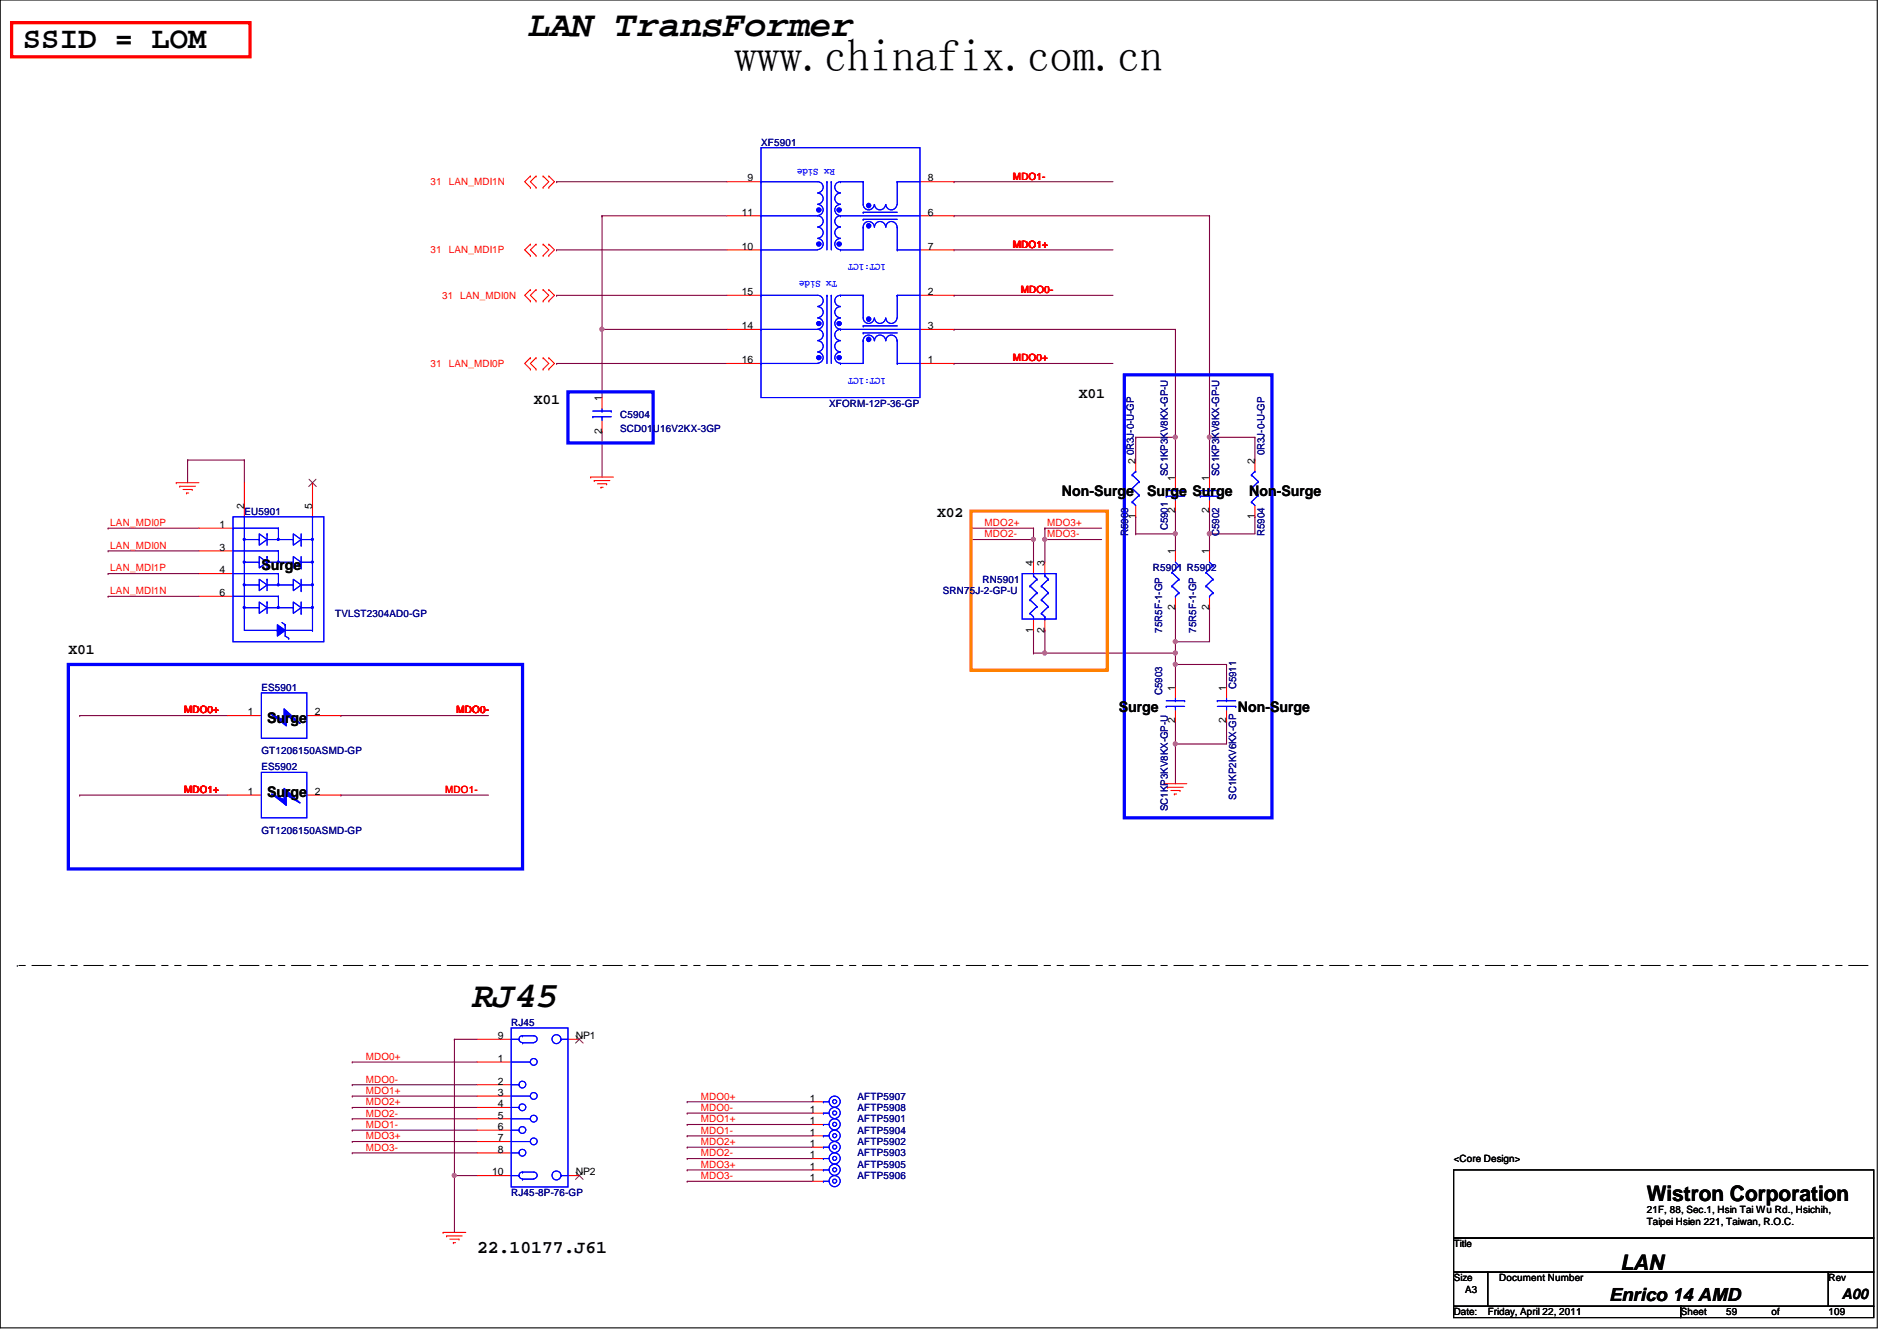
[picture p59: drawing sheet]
<svg xmlns="http://www.w3.org/2000/svg" width="297mm" height="210mm" viewBox="0 0 297 210" stroke-linecap="round" stroke-linejoin="round" font-family="sans-serif">
<defs><g id="words">
<text font-size="7.1" x="115" y="11.1">www.chinafix.com.cn</text>
<g font-size="5.7">
<text x="82.7" y="5.7">LAN TransFormer</text>
<text x="73.8" y="157.7">RJ45</text>
</g>
<text font-size="4.8" x="3.6" y="7.6">SSID = LOM</text>
<g font-size="3.3">
<text x="257.8" y="188">Wistron Corporation</text>
<text x="253.7" y="198.8">LAN</text>
</g>
<g font-size="2.8">
<text x="74.7" y="196.2">22.10177.J61</text>
<text x="252" y="203.7">Enrico 14 AMD</text>
</g>
<g font-size="2.3">
<text x="83.6" y="63.2">X01</text>
<text x="168.9" y="62.3">X01</text>
<text x="166.3" y="77.7">Non-Surge</text>
<text x="179.6" y="77.7">Surge Surge</text>
<text x="195.6" y="77.7">Non-Surge</text>
<text x="146.7" y="81">X02</text>
<text x="40.9" y="89.2">Surge</text>
<text x="10.7" y="102.3">X01</text>
<text x="41.8" y="113.2">Surge</text>
<text x="175.2" y="111.5">Surge</text>
<text x="193.8" y="111.5">Non-Surge</text>
<text x="41.8" y="124.8">Surge</text>
<text x="288.4" y="203.3">A00</text>
</g>
<g font-size="1.6" fill="#000080">
<text x="119.2" y="22.8">XF5901</text>
<text x="97.1" y="65.4">C5904</text>
<text x="129.8" y="63.7">XFORM-12P-36-GP</text>
<text x="97.1" y="67.6">SCD01U16V2KX-3GP</text>
<text x="177.5" y="71.3" transform="rotate(-90 177.5 71.3)">0R3J-0-U-GP</text>
<text x="198" y="71.3" transform="rotate(-90 198 71.3)">0R3J-0-U-GP</text>
<text x="182.9" y="74.5" transform="rotate(-90 182.9 74.5)">SC1KP3KV8KX-GP-U</text>
<text x="190.9" y="74.5" transform="rotate(-90 190.9 74.5)">SC1KP3KV8KX-GP-U</text>
<text x="38.3" y="80.6">EU5901</text>
<text x="176.7" y="83.9" transform="rotate(-90 176.7 83.9)">R5903</text>
<text x="182.9" y="83" transform="rotate(-90 182.9 83)">C5901</text>
<text x="190.9" y="83.9" transform="rotate(-90 190.9 83.9)">C5902</text>
<text x="198" y="83.9" transform="rotate(-90 198 83.9)">R5904</text>
<text x="180.5" y="89.5">R5901 R5902</text>
<text x="147.6" y="93">SRN75J-2-GP-U</text>
<text x="153.8" y="91.2">RN5901</text>
<text x="52.5" y="96.6">TVLST2304AD0-GP</text>
<text x="182" y="99" transform="rotate(-90 182 99)">75R5F-1-GP</text>
<text x="187.3" y="99" transform="rotate(-90 187.3 99)">75R5F-1-GP</text>
<text x="193.5" y="107.9" transform="rotate(-90 193.5 107.9)">C5911</text>
<text x="40.9" y="108.1">ES5901</text>
<text x="182" y="108.8" transform="rotate(-90 182 108.8)">C5903</text>
<text x="40.9" y="118.1">GT1206150ASMD-GP</text>
<text x="40.9" y="120.6">ES5902</text>
<text x="193.5" y="125.2" transform="rotate(-90 193.5 125.2)">SC1KP2KV6KX-GP</text>
<text x="40.9" y="130.5">GT1206150ASMD-GP</text>
<text x="182.9" y="127" transform="rotate(-90 182.9 127)">SC1KP3KV8KX-GP-U</text>
<text x="80" y="160.6">RJ45</text>
<text x="134.3" y="173.9">AFTP5908</text>
<text x="134.3" y="172.1">AFTP5907</text>
<text x="134.3" y="177.5">AFTP5904</text>
<text x="134.3" y="175.7">AFTP5901</text>
<text x="134.3" y="179.2">AFTP5902</text>
<text x="134.3" y="181">AFTP5903</text>
<text x="134.3" y="182.8">AFTP5905</text>
<text x="134.3" y="184.6">AFTP5906</text>
<text x="80" y="187.2">RJ45-8P-76-GP</text>
</g>
<g font-size="1.6" fill="#f00">
<text x="67.4" y="29">31 LAN_MDI1N</text>
<text x="158.6" y="28.1">MDO1-</text>
<text x="67.4" y="39.7">31 LAN_MDI1P</text>
<text x="158.6" y="38.8">MDO1+</text>
<text x="69.2" y="46.8">31 LAN_MDI0N</text>
<text x="159.8" y="45.9">MDO0-</text>
<text x="67.4" y="57.4">31 LAN_MDI0P</text>
<text x="158.6" y="56.6">MDO0+</text>
<text x="17.3" y="82.3">LAN_MDI0P</text>
<text x="154.2" y="82.3">MDO2+</text>
<text x="164" y="82.3">MDO3+</text>
<text x="17.3" y="85.9">LAN_MDI0N</text>
<text x="17.3" y="89.5">LAN_MDI1P</text>
<text x="154.2" y="84.1">MDO2-</text>
<text x="164" y="84.1">MDO3-</text>
<text x="17.3" y="93">LAN_MDI1N</text>
<text x="28.8" y="111.7">MDO0+</text>
<text x="71.5" y="111.7">MDO0-</text>
<text x="28.8" y="124.1">MDO1+</text>
<text x="69.7" y="124.1">MDO1-</text>
<text x="57.3" y="165.9">MDO0+</text>
<text x="57.3" y="169.5">MDO0-</text>
<text x="57.3" y="171.2">MDO1+</text>
<text x="57.3" y="173">MDO2+</text>
<text x="109.7" y="172.1">MDO0+</text>
<text x="109.7" y="173.9">MDO0-</text>
<text x="57.3" y="178.4">MDO3+</text>
<text x="57.3" y="174.8">MDO2-</text>
<text x="57.3" y="176.6">MDO1-</text>
<text x="109.7" y="177.5">MDO1-</text>
<text x="109.7" y="179.2">MDO2+</text>
<text x="109.7" y="175.7">MDO1+</text>
<text x="57.3" y="180.1">MDO3-</text>
<text x="109.7" y="181">MDO2-</text>
<text x="109.7" y="182.8">MDO3+</text>
<text x="109.7" y="184.6">MDO3-</text>
</g>
<g font-size="1.6">
<text x="117" y="28.4">9</text>
<text x="145.3" y="28.4">8</text>
<text x="116.2" y="33.7">11</text>
<text x="145.3" y="33.7">6</text>
<text x="116.2" y="39.1">10</text>
<text x="145.3" y="39.1">7</text>
<text x="116.2" y="46.2">15</text>
<text x="145.3" y="46.2">2</text>
<text x="116.2" y="51.5">14</text>
<text x="145.3" y="51.5">3</text>
<text x="116.2" y="56.9">16</text>
<text x="145.3" y="56.9">1</text>
<text x="94.2" y="62.8" transform="rotate(-90 94.2 62.8)">1</text>
<text x="94.2" y="67.9" transform="rotate(-90 94.2 67.9)">2</text>
<text x="177.8" y="72.6" transform="rotate(-90 177.8 72.6)">2</text>
<text x="184" y="75.2" transform="rotate(-90 184 75.2)">1</text>
<text x="189.4" y="75.2" transform="rotate(-90 189.4 75.2)">1</text>
<text x="196.5" y="72.6" transform="rotate(-90 196.5 72.6)">2</text>
<text x="34.4" y="82.6">1</text>
<text x="38.2" y="79.7" transform="rotate(-90 38.2 79.7)">2</text>
<text x="48.9" y="79.7" transform="rotate(-90 48.9 79.7)">5</text>
<text x="177.8" y="81.2" transform="rotate(-90 177.8 81.2)">1</text>
<text x="184" y="80.3" transform="rotate(-90 184 80.3)">2</text>
<text x="189.4" y="80.3" transform="rotate(-90 189.4 80.3)">2</text>
<text x="196.5" y="81.2" transform="rotate(-90 196.5 81.2)">1</text>
<text x="34.4" y="86.2">3</text>
<text x="34.4" y="89.7">4</text>
<text x="161.8" y="88.6" transform="rotate(-90 161.8 88.6)">4</text>
<text x="163.6" y="88.6" transform="rotate(-90 163.6 88.6)">3</text>
<text x="184" y="86.8" transform="rotate(-90 184 86.8)">1</text>
<text x="189.4" y="86.8" transform="rotate(-90 189.4 86.8)">1</text>
<text x="34.4" y="93.3">6</text>
<text x="184" y="95.5" transform="rotate(-90 184 95.5)">2</text>
<text x="189.4" y="95.5" transform="rotate(-90 189.4 95.5)">2</text>
<text x="161.8" y="99" transform="rotate(-90 161.8 99)">1</text>
<text x="163.6" y="99" transform="rotate(-90 163.6 99)">2</text>
<text x="38.8" y="112">1</text>
<text x="49.3" y="112">2</text>
<text x="184" y="113.2" transform="rotate(-90 184 113.2)">2</text>
<text x="184" y="108.1" transform="rotate(-90 184 108.1)">1</text>
<text x="192" y="113.2" transform="rotate(-90 192 113.2)">2</text>
<text x="192" y="108.1" transform="rotate(-90 192 108.1)">1</text>
<text x="38.8" y="124.4">1</text>
<text x="49.3" y="124.4">2</text>
<text x="77.9" y="166.2">1</text>
<text x="77.9" y="162.6">9</text>
<text x="90.2" y="162.6">NP1</text>
<text x="77.9" y="169.8">2</text>
<text x="77.9" y="171.5">3</text>
<text x="77.9" y="173.3">4</text>
<text x="126.8" y="172.4">1</text>
<text x="77.9" y="175.1">5</text>
<text x="77.9" y="176.9">6</text>
<text x="77.9" y="178.6">7</text>
<text x="126.8" y="174.2">1</text>
<text x="126.8" y="177.8">1</text>
<text x="126.8" y="176">1</text>
<text x="126.8" y="179.5">1</text>
<text x="77" y="184">10</text>
<text x="77.9" y="180.4">8</text>
<text x="90.2" y="184">NP2</text>
<text x="126.8" y="181.3">1</text>
<text x="126.8" y="183.1">1</text>
<text x="126.8" y="184.9">1</text>
<text x="227.6" y="181.9">&lt;Core Design&gt;</text>
<text x="257.8" y="189.9">21F, 88, Sec.1, Hsin Tai Wu Rd., Hsichih,</text>
<text x="257.8" y="191.7">Taipei Hsien 221, Taiwan, R.O.C.</text>
<text x="227.6" y="195.2">Title</text>
<text x="227.6" y="200.6">Size</text>
<text x="229.4" y="202.4">A3</text>
<text x="234.7" y="200.6">Document Number</text>
<text x="286.3" y="200.6">Rev</text>
<text x="227.6" y="205.9">Date:</text>
<text x="233" y="205.9">Friday, April 22, 2011</text>
<text x="263.2" y="205.9">Sheet</text>
<text x="270.3" y="205.9">59</text>
<text x="277.4" y="205.9">of</text>
<text x="286.3" y="205.9">109</text>
</g>
<g font-size="1.6" fill="#00f">
<text x="130.7" y="26.4" transform="rotate(180 130.7 26.4)">Rx Side</text>
<text x="138.7" y="41.4" transform="rotate(180 138.7 41.4)">1CT:1CT</text>
<text x="131.1" y="44" transform="rotate(180 131.1 44)">Tx Side</text>
<text x="138.7" y="59.1" transform="rotate(180 138.7 59.1)">1CT:1CT</text>
</g>
</g></defs>
<path d="M0 0h293.9v207.8h-293.9z" fill="none" stroke="#000" stroke-width=".17"/>
<g fill="none" stroke="#800040" stroke-width=".17">
<path d="M29.4 72h.1M29.4 72h8.9M29.4 72v3.6M38.3 72h.1M38.3 72v3.6M16.9 82.7h.1M16.9 86.2h.1M16.9 89.8h.1M16.9 93.3h.1M16.9 82.7h14.3M16.9 86.2h14.3M16.9 89.8h14.3"/>
<path d="M16.9 93.3h14.3M12.5 112h.1M12.5 112h23.1M53.4 112h.1M53.4 112h23.1M184.1 116.5h.1M184.1 116.5v6.2M12.5 124.5h.1M12.5 124.5h23.1M53.4 124.5h.1M53.4 124.5h23.1M107.6 172.5h.1"/>
<path d="M107.6 174.2h.1M107.6 177.8h.1M107.6 172.5h19.6M107.6 174.2h19.6M107.6 177.8h19.6M107.6 181.3h.1M107.6 183.1h.1M107.6 184.9h.1M107.6 181.3h19.6M107.6 183.1h19.6M107.6 184.9h19.6"/>
</g>
<circle cx="184" cy="116.4" r=".32" fill="#f0f"/>
<circle cx="184" cy="116.4" r=".32" fill="none" stroke="#f0f" stroke-width=".17"/>
<path d="M184.1 68.5h.1M184.1 68.5v6.2M184.1 83.6h.1M184.1 83.6v2.6" fill="none" stroke="#800040" stroke-width=".17"/>
<circle cx="184" cy="68.4" r=".32" fill="#f0f"/>
<circle cx="184" cy="68.4" r=".32" fill="none" stroke="#f0f" stroke-width=".17"/>
<path d="M149.4 28.4h.1M149.4 28.4h24.9M149.4 51.6h.1M149.4 51.6h34.7M184.1 95.1h.1M184.1 95.1v5.4M189.4 95.1h.1M189.4 95.1v5.4h-5.3M184.1 100.5h.1" fill="none" stroke="#800040" stroke-width=".17"/>
<circle cx="184" cy="100.4" r=".32" fill="#f0f"/>
<circle cx="184" cy="100.4" r=".32" fill="none" stroke="#f0f" stroke-width=".17"/>
<path d="M189.4 68.5h.1M189.4 68.5v6.2" fill="none" stroke="#800040" stroke-width=".17"/>
<circle cx="189.4" cy="68.4" r=".32" fill="#f0f"/>
<circle cx="189.4" cy="68.4" r=".32" fill="none" stroke="#f0f" stroke-width=".17"/>
<path d="M87.2 28.4h.1M87.2 39.1h.1M87.2 28.4h26.6M87.2 39.1h26.6M149.4 33.8h.1M149.4 33.8h40M87.2 46.2h.1M87.2 56.9h.1M87.2 46.2h26.6M87.2 56.9h26.6M189.4 83.6h.1M189.4 83.6v2.6" fill="none" stroke="#800040" stroke-width=".17"/>
<circle cx="189.4" cy="83.5" r=".32" fill="#f0f"/>
<circle cx="189.4" cy="83.5" r=".32" fill="none" stroke="#f0f" stroke-width=".17"/>
<path d="M149.4 39.1h.1M149.4 39.1h24.9M94.3 51.6h.1M94.3 51.6v10.6M149.4 46.2h.1M149.4 56.9h.1M149.4 46.2h24.9M149.4 56.9h24.9" fill="none" stroke="#800040" stroke-width=".17"/>
<circle cx="94.2" cy="51.5" r=".32" fill="#f0f"/>
<circle cx="94.2" cy="51.5" r=".32" fill="none" stroke="#f0f" stroke-width=".17"/>
<g fill="none" stroke="#800040" stroke-width=".17">
<path d="M94.3 33.8h.1M94.3 33.8v17.8M94.3 33.8h19.5M94.3 51.6h.1M94.3 51.6h19.5M184.1 51.6h.1M184.1 51.6v16.9h-6.3M94.3 67.6h.1M94.3 67.6v7.1M177.8 68.5h.1M177.8 68.5v3.5M177.8 83.6h.1"/>
<path d="M177.8 83.6h6.3"/>
</g>
<circle cx="184" cy="83.5" r=".32" fill="#f0f"/>
<circle cx="184" cy="83.5" r=".32" fill="none" stroke="#f0f" stroke-width=".17"/>
<g fill="none" stroke="#800040" stroke-width=".17">
<path d="M189.4 33.8h.1M189.4 33.8v34.7h7.1M196.5 68.5h.1M196.5 72h.1M196.5 68.5v3.5M177.8 80.9h.1M177.8 80.9v2.7M184.1 80h.1M184.1 80v3.6M189.4 83.6h.1M189.4 80h.1M189.4 80v3.6"/>
<path d="M196.5 80.9h.1M196.5 80.9v2.7h-7.1M184.1 104h.1M184.1 104v3.6"/>
</g>
<circle cx="184" cy="104" r=".32" fill="#f0f"/>
<circle cx="184" cy="104" r=".32" fill="none" stroke="#f0f" stroke-width=".17"/>
<path d="M184.1 116.5h.1M184.1 104h.1M184.1 102.2h.1M184.1 104h8M184.1 102.2v1.8M192.1 112.9h.1M192.1 104h.1M192.1 104v3.6M192.1 112.9v3.6h-8" fill="none" stroke="#800040" stroke-width=".17"/>
<circle cx="184" cy="102.2" r=".32" fill="#f0f"/>
<circle cx="184" cy="102.2" r=".32" fill="none" stroke="#f0f" stroke-width=".17"/>
<path d="M152.1 82.7h.1M152.1 84.5h.1M152.1 82.7h9.7M152.1 84.5h9.7M184.1 112.9h.1M184.1 112.9v3.6" fill="none" stroke="#800040" stroke-width=".17"/>
<circle cx="161.8" cy="84.4" r=".32" fill="#f0f"/>
<circle cx="161.8" cy="84.4" r=".32" fill="none" stroke="#f0f" stroke-width=".17"/>
<path d="M163.6 82.7h.1M163.6 84.5h.1M163.6 82.7h8.9M163.6 84.5h8.9" fill="none" stroke="#800040" stroke-width=".17"/>
<circle cx="163.6" cy="84.4" r=".32" fill="#f0f"/>
<circle cx="163.6" cy="84.4" r=".32" fill="none" stroke="#f0f" stroke-width=".17"/>
<path d="M161.8 98.7h.1M161.8 98.7v3.5M163.6 102.2h.1M163.6 102.2h20.5" fill="none" stroke="#800040" stroke-width=".17"/>
<circle cx="163.6" cy="102.2" r=".32" fill="#f0f"/>
<circle cx="163.6" cy="102.2" r=".32" fill="none" stroke="#f0f" stroke-width=".17"/>
<g fill="none" stroke="#800040" stroke-width=".17">
<path d="M163.6 98.7h.1M163.6 98.7v3.5h-1.8M161.8 102.2h.1M184.1 100.5h.1M184.1 100.5v1.7M55.2 166.2h.1M55.2 169.8h.1M55.2 178.7h.1M55.2 171.6h.1M55.2 166.2h19.5M55.2 169.8h19.5M55.2 178.7h19.5"/>
<path d="M55.2 171.6h19.5M71.2 162.7h.1M71.2 162.7v21.3M71.2 184h.1M71.2 184h3.5"/>
</g>
<circle cx="71.1" cy="184" r=".32" fill="#f0f"/>
<circle cx="71.1" cy="184" r=".32" fill="none" stroke="#f0f" stroke-width=".17"/>
<g fill="none" stroke="#800040" stroke-width=".17">
<path d="M161.8 82.7h.1M161.8 84.5h.1M161.8 82.7v5.3M163.6 82.7h.1M163.6 84.5h.1M163.6 82.7v5.3M55.2 173.3h.1M55.2 175.1h.1M55.2 176.9h.1M55.2 173.3h19.5M55.2 175.1h19.5M55.2 176.9h19.5"/>
<path d="M71.2 162.7h.1M71.2 162.7h3.5M107.6 179.6h.1M107.6 176h.1M107.6 179.6h19.6M107.6 176h19.6M55.2 180.5h.1M55.2 180.5h19.5M71.2 184h.1M71.2 184v8.9"/>
</g>
<g fill="none" stroke="#f00" stroke-width=".17">
<path d="M83.1 29.3h.1M83.1 27.6h.1M83.1 38.2h.1M83.1 27.6l-.9 .8 .9 .9M83.1 38.2l-.9 .9 .9 .9M83.9 29.3h.1M83.9 27.6h.1M83.9 38.2h.1M83.9 27.6l-.8 .8 .8 .9M83.9 38.2l-.8 .9 .8 .9M85 27.6h.1M85 29.3h.1"/>
<path d="M85 38.2h.1M85 27.6l.9 .8-.9 .9M85 38.2l.9 .9-.9 .9M85.9 29.3h.1M85.9 27.6h.1M85.9 38.2h.1M85.9 27.6l.9 .8-.9 .9M85.9 38.2l.9 .9-.9 .9M113.8 33.8h5.4M113.8 39.1h5.4M113.8 28.4h5.4M144.1 33.8h5.3"/>
<path d="M144.1 39.1h5.3M144.1 28.4h5.3M83.1 57.8h.1M83.1 56h.1M83.1 40h.1M83.1 47.1h.1M83.1 45.3h.1M83.1 56l-.9 .9 .9 .9M83.1 45.3l-.9 .9 .9 .9M83.9 57.8h.1M83.9 56h.1M83.9 40h.1"/>
<path d="M83.9 47.1h.1M83.9 45.3h.1M83.9 56l-.8 .9 .8 .9M83.9 45.3l-.8 .9 .8 .9M85 56h.1M85 57.8h.1M85 40h.1M85 45.3h.1M85 47.1h.1M85 56l.9 .9-.9 .9M85 45.3l.9 .9-.9 .9M85.9 57.8h.1"/>
<path d="M85.9 56h.1M85.9 40h.1M85.9 47.1h.1M85.9 45.3h.1M85.9 56l.9 .9-.9 .9M85.9 45.3l.9 .9-.9 .9M113.8 56.9h5.4M113.8 46.2h5.4M113.8 51.6h5.4M144.1 56.9h5.3M144.1 46.2h5.3M144.1 51.6h5.3"/>
<path d="M27.6 75.6h.1M27.6 75.6h3.6M28.1 76.1h.1M28.1 76.1h2.5M28.7 76.6h1.4M29.2 77.2h.1M29.2 77.2h.3M30.1 76.6h.1M92.5 74.7h.1M92.5 74.7h3.5M93 75.2h.1M93 75.2h2.5"/>
<path d="M93.5 75.7h1.5M94.1 76.3h.1M94.1 76.3h.3M95 75.7h.1M184.1 86.2v1.8M184.1 93.3v1.8M189.4 86.2v1.8M189.4 93.3v1.8M192.1 107.6v1.7M192.1 111.1v1.8M182.3 122.7h.1M182.3 122.7h3.5"/>
<path d="M182.8 123.2h.1M182.8 123.2h2.5M183.3 123.7h1.5M183.9 124.3h.1M183.9 124.3h.3M184.8 123.7h.1M69.4 192.9h.1M69.4 192.9h3.5M69.9 193.5h.1M69.9 193.5h2.5M70.4 194h1.5M71 194.5h.1"/>
<path d="M71 194.5h.3M71.9 194h.1"/>
</g>
<path d="M227.6 183.1h65.8v10.7h-65.8zM227.6 193.8h65.8v5.3h-65.8zM227.6 199.1h5.3v5.4h-5.3zM232.9 199.1h53.4v5.4h-53.4zM286.3 199.1h7.1v5.4h-7.1zM227.6 204.5h35.6v1.7h-35.6zM263.2 204.5h30.2v1.7h-30.2z" fill="none" stroke="#000" stroke-width=".17"/>
<path d="M2.7 151.1h.1M292.5 151.1h-289.8" fill="none" stroke="#000" stroke-width=".16" stroke-dasharray="3 1 1 1 1 1"/>
<path d="M176.1 58.7h23.1v69.3h-23.1zM88.9 61.3h13.4v8h-13.4zM10.7 104h71.1v32h-71.1z" fill="none" stroke="#00f" stroke-width=".51"/>
<path d="M152.1 80h21.3v24.9h-21.3z" fill="none" stroke="#ff8000" stroke-width=".51"/>
<path d="M1.8 3.6h37.4v5.3h-37.4z" fill="none" stroke="#f00" stroke-width=".51"/>
<g fill="none" stroke="#00f" stroke-width=".17">
<path d="M135.2 53.3a.87 .87 0 0 1 .8-.9 .87 .87 0 0 1 .9 .9M135.2 53.3h.1M135.2 49.8a.87 .87 0 0 0 .8 .8 .87 .87 0 0 0 .9-.8M135.2 53.3v3.6M136.9 53.3a.87 .87 0 0 1 .9-.9 .87 .87 0 0 1 .9 .9M136.9 49.8a.87 .87 0 0 0 .9 .8 .87 .87 0 0 0 .9-.8M138.7 53.3a.87 .87 0 0 1 .9-.9 .87 .87 0 0 1 .9 .9M138.7 49.8a.87 .87 0 0 0 .9 .8 .87 .87 0 0 0 .9-.8M140.5 56.9h.1M140.5 46.2h.1M140.5 53.3h.1M140.5 56.9h3.6"/>
<path d="M140.5 46.2h3.6M140.5 53.3v3.6M183.5 89.6h.1M183.5 91.7h.1M183.5 89.6l1.1 1.1M183.5 91.7l1.1 1.1M184.1 93.3h.1M184.1 88l.5 .6M184.6 88.6h.1M184.6 90.7h.1M184.6 92.8h.1M184.6 88.6l-1.1 1"/>
<path d="M184.6 90.7l-1.1 1M184.6 92.8l-.5 .5M188.8 89.6h.1M188.8 91.7h.1M188.8 89.6l1.1 1.1M188.8 91.7l1.1 1.1M189.4 93.3h.1M189.4 88l.5 .6M189.9 88.6h.1M189.9 90.7h.1M189.9 92.8h.1M189.9 88.6l-1.1 1"/>
<path d="M189.9 90.7l-1.1 1M189.9 92.8l-.5 .5M190.6 109.7h.1M190.6 109.7h2.9M190.6 110.6h2.9M192.1 109.7h.1M192.1 110.6h.1M192.1 109.3v.4M192.1 110.6v.5M193.5 110.6h.1"/>
</g>
<circle cx="136" cy="49.9" r=".33" fill="#00f"/>
<circle cx="136" cy="49.9" r=".33" fill="none" stroke="#00f" stroke-width=".17"/>
<circle cx="136" cy="53.1" r=".33" fill="#00f"/>
<g fill="none" stroke="#00f" stroke-width=".17">
<path d="M131.6 48a.87 .87 0 0 0-.9 .9 .87 .87 0 0 0 .9 .8M131.6 55.1a.87 .87 0 0 0-.9 .9 .87 .87 0 0 0 .9 .9M131.6 53.3a.87 .87 0 0 0-.9 .9 .87 .87 0 0 0 .9 .9M131.6 46.2a.87 .87 0 0 0-.9 .9 .87 .87 0 0 0 .9 .9M135.2 46.2h.1M135.2 46.2v3.6"/>
<circle cx="136" cy="53.1" r=".33"/>
</g>
<circle cx="131.4" cy="56" r=".33" fill="#00f"/>
<g fill="none" stroke="#00f" stroke-width=".17">
<path d="M131.6 49.8a.87 .87 0 0 0-.9 .8 .87 .87 0 0 0 .9 .9M131.6 51.6a.87 .87 0 0 0-.9 .8 .87 .87 0 0 0 .9 .9"/>
<circle cx="131.4" cy="56" r=".33"/>
</g>
<circle cx="131.4" cy="50.6" r=".33" fill="#00f"/>
<g fill="none" stroke="#00f" stroke-width=".17">
<path d="M128 49.8a.87 .87 0 0 1 .9 .8 .87 .87 0 0 1-.9 .9M128 55.1a.87 .87 0 0 1 .9 .9 .87 .87 0 0 1-.9 .9M128 53.3a.87 .87 0 0 1 .9 .9 .87 .87 0 0 1-.9 .9M128 48a.87 .87 0 0 1 .9 .9 .87 .87 0 0 1-.9 .8M128 46.2a.87 .87 0 0 1 .9 .9 .87 .87 0 0 1-.9 .9M129.5 46.2h.1M129.5 46.2v10.7M130.2 46.2h.1M130.2 46.2v10.7M131.6 56.9h.1M131.6 46.2h.1M131.6 51.6h.1"/>
<path d="M131.6 56.9h3.6M131.6 46.2h3.6M131.6 51.6h12.5M135.2 52.1h.1M135.2 51h.1M135.2 52.1h5.3M135.2 51h5.3"/>
<circle cx="131.4" cy="50.6" r=".33"/>
</g>
<circle cx="128.2" cy="50.6" r=".33" fill="#00f"/>
<circle cx="128.2" cy="50.6" r=".33" fill="none" stroke="#00f" stroke-width=".17"/>
<circle cx="128.2" cy="56" r=".33" fill="#00f"/>
<g fill="none" stroke="#00f" stroke-width=".17">
<path d="M136.9 35.6a.87 .87 0 0 1 .9-.9 .87 .87 0 0 1 .9 .9M138.7 35.6a.87 .87 0 0 1 .9-.9 .87 .87 0 0 1 .9 .9M119.2 51.6h8.8a.87 .87 0 0 1 .9 .8 .87 .87 0 0 1-.9 .9M119.2 46.2h.1M119.2 51.6h.1M119.2 56.9h.1M119.2 46.2h8.8M119.2 56.9h8.8M140.5 46.2h.1M140.5 46.2v3.6"/>
<circle cx="128.2" cy="56" r=".33"/>
</g>
<circle cx="136" cy="32.2" r=".33" fill="#00f"/>
<g fill="none" stroke="#00f" stroke-width=".17">
<path d="M131.6 37.3a.87 .87 0 0 0-.9 .9 .87 .87 0 0 0 .9 .9M140.5 28.4h.1M140.5 28.4h3.6"/>
<circle cx="136" cy="32.2" r=".33"/>
</g>
<circle cx="128.2" cy="32.9" r=".33" fill="#00f"/>
<circle cx="128.2" cy="32.9" r=".33" fill="none" stroke="#00f" stroke-width=".17"/>
<circle cx="136" cy="35.3" r=".33" fill="#00f"/>
<g fill="none" stroke="#00f" stroke-width=".17">
<path d="M119.2 39.1h.1M119.2 39.1h8.8M131.6 33.8h.1M131.6 33.8a.87 .87 0 0 0-.9 .8 .87 .87 0 0 0 .9 .9M131.6 33.8h12.5M136.9 32a.87 .87 0 0 0 .9 .8 .87 .87 0 0 0 .9-.8M140.5 35.6h.1M140.5 35.6v3.5"/>
<circle cx="136" cy="35.3" r=".33"/>
</g>
<circle cx="131.4" cy="32.9" r=".33" fill="#00f"/>
<g fill="none" stroke="#00f" stroke-width=".17">
<path d="M119.2 28.4h.1M119.2 33.8h8.8a.87 .87 0 0 1 .9 .8 .87 .87 0 0 1-.9 .9M119.2 33.8h.1M119.2 28.4h8.8M129.5 28.4h.1M129.5 28.4v10.7M135.2 33.2h.1M135.2 35.6h.1M135.2 33.2h5.3M135.2 35.6v3.5M138.7 32a.87 .87 0 0 0 .9 .8 .87 .87 0 0 0 .9-.8M140.5 39.1h.1"/>
<path d="M140.5 28.4h.1M140.5 39.1h3.6M140.5 28.4v3.6"/>
<circle cx="131.4" cy="32.9" r=".33"/>
</g>
<circle cx="131.4" cy="38.2" r=".33" fill="#00f"/>
<g fill="none" stroke="#00f" stroke-width=".17">
<path d="M128 35.6a.87 .87 0 0 1 .9 .8 .87 .87 0 0 1-.9 .9M128 37.3a.87 .87 0 0 1 .9 .9 .87 .87 0 0 1-.9 .9M128 32a.87 .87 0 0 1 .9 .9 .87 .87 0 0 1-.9 .8M128 28.4a.87 .87 0 0 1 .9 .9 .87 .87 0 0 1-.9 .9M130.2 28.4h.1M130.2 28.4v10.7M131.6 30.2a.87 .87 0 0 0-.9 .9 .87 .87 0 0 0 .9 .9M131.6 32a.87 .87 0 0 0-.9 .9 .87 .87 0 0 0 .9 .8M135.2 28.4h.1M135.2 28.4v3.6"/>
<circle cx="131.4" cy="38.2" r=".33"/>
</g>
<circle cx="128.2" cy="38.2" r=".33" fill="#00f"/>
<g fill="none" stroke="#00f" stroke-width=".17">
<path d="M119.2 23.1h24.9v39.1h-24.9zM128 30.2a.87 .87 0 0 1 .9 .9 .87 .87 0 0 1-.9 .9M131.6 28.4h.1M131.6 28.4a.87 .87 0 0 0-.9 .9 .87 .87 0 0 0 .9 .9M131.6 35.6a.87 .87 0 0 0-.9 .8 .87 .87 0 0 0 .9 .9M131.6 39.1h.1M131.6 28.4h3.6M131.6 39.1h3.6M135.2 35.6a.87 .87 0 0 1 .8-.9 .87 .87 0 0 1 .9 .9M135.2 34.3h.1M135.2 32a.87 .87 0 0 0 .8 .8 .87 .87 0 0 0 .9-.8M135.2 34.3h5.3"/>
<path d="M135.2 53.3a.87 .87 0 0 1 .8-.9 .87 .87 0 0 1 .9 .9M135.2 53.3h.1M135.2 49.8a.87 .87 0 0 0 .8 .8 .87 .87 0 0 0 .9-.8M135.2 53.3v3.6M136.9 53.3a.87 .87 0 0 1 .9-.9 .87 .87 0 0 1 .9 .9M136.9 49.8a.87 .87 0 0 0 .9 .8 .87 .87 0 0 0 .9-.8M138.7 53.3a.87 .87 0 0 1 .9-.9 .87 .87 0 0 1 .9 .9M138.7 49.8a.87 .87 0 0 0 .9 .8 .87 .87 0 0 0 .9-.8M140.5 56.9h.1M140.5 46.2h.1M140.5 53.3h.1M140.5 56.9h3.6"/>
<path d="M140.5 46.2h3.6M140.5 53.3v3.6"/>
<circle cx="128.2" cy="38.2" r=".33"/>
</g>
<circle cx="136" cy="49.9" r=".33" fill="#00f"/>
<circle cx="136" cy="49.9" r=".33" fill="none" stroke="#00f" stroke-width=".17"/>
<circle cx="136" cy="53.1" r=".33" fill="#00f"/>
<g fill="none" stroke="#00f" stroke-width=".17">
<path d="M131.6 48a.87 .87 0 0 0-.9 .9 .87 .87 0 0 0 .9 .8M131.6 55.1a.87 .87 0 0 0-.9 .9 .87 .87 0 0 0 .9 .9M131.6 53.3a.87 .87 0 0 0-.9 .9 .87 .87 0 0 0 .9 .9M131.6 46.2a.87 .87 0 0 0-.9 .9 .87 .87 0 0 0 .9 .9M135.2 46.2h.1M135.2 46.2v3.6"/>
<circle cx="136" cy="53.1" r=".33"/>
</g>
<circle cx="131.4" cy="56" r=".33" fill="#00f"/>
<g fill="none" stroke="#00f" stroke-width=".17">
<path d="M131.6 49.8a.87 .87 0 0 0-.9 .8 .87 .87 0 0 0 .9 .9M131.6 51.6a.87 .87 0 0 0-.9 .8 .87 .87 0 0 0 .9 .9"/>
<circle cx="131.4" cy="56" r=".33"/>
</g>
<circle cx="131.4" cy="50.6" r=".33" fill="#00f"/>
<g fill="none" stroke="#00f" stroke-width=".17">
<path d="M128 49.8a.87 .87 0 0 1 .9 .8 .87 .87 0 0 1-.9 .9M128 55.1a.87 .87 0 0 1 .9 .9 .87 .87 0 0 1-.9 .9M128 53.3a.87 .87 0 0 1 .9 .9 .87 .87 0 0 1-.9 .9M128 48a.87 .87 0 0 1 .9 .9 .87 .87 0 0 1-.9 .8M128 46.2a.87 .87 0 0 1 .9 .9 .87 .87 0 0 1-.9 .9M129.5 46.2h.1M129.5 46.2v10.7M130.2 46.2h.1M130.2 46.2v10.7M131.6 56.9h.1M131.6 46.2h.1M131.6 51.6h.1"/>
<path d="M131.6 56.9h3.6M131.6 46.2h3.6M131.6 51.6h12.5M135.2 52.1h.1M135.2 51h.1M135.2 52.1h5.3M135.2 51h5.3"/>
<circle cx="131.4" cy="50.6" r=".33"/>
</g>
<circle cx="128.2" cy="50.6" r=".33" fill="#00f"/>
<circle cx="128.2" cy="50.6" r=".33" fill="none" stroke="#00f" stroke-width=".17"/>
<circle cx="128.2" cy="56" r=".33" fill="#00f"/>
<g fill="none" stroke="#00f" stroke-width=".17">
<path d="M136.9 35.6a.87 .87 0 0 1 .9-.9 .87 .87 0 0 1 .9 .9M138.7 35.6a.87 .87 0 0 1 .9-.9 .87 .87 0 0 1 .9 .9M119.2 51.6h8.8a.87 .87 0 0 1 .9 .8 .87 .87 0 0 1-.9 .9M119.2 46.2h.1M119.2 51.6h.1M119.2 56.9h.1M119.2 46.2h8.8M119.2 56.9h8.8M140.5 46.2h.1M140.5 46.2v3.6"/>
<circle cx="128.2" cy="56" r=".33"/>
</g>
<circle cx="136" cy="32.2" r=".33" fill="#00f"/>
<g fill="none" stroke="#00f" stroke-width=".17">
<path d="M131.6 37.3a.87 .87 0 0 0-.9 .9 .87 .87 0 0 0 .9 .9M140.5 28.4h.1M140.5 28.4h3.6"/>
<circle cx="136" cy="32.2" r=".33"/>
</g>
<circle cx="128.2" cy="32.9" r=".33" fill="#00f"/>
<circle cx="128.2" cy="32.9" r=".33" fill="none" stroke="#00f" stroke-width=".17"/>
<circle cx="136" cy="35.3" r=".33" fill="#00f"/>
<g fill="none" stroke="#00f" stroke-width=".17">
<path d="M119.2 39.1h.1M119.2 39.1h8.8M131.6 33.8h.1M131.6 33.8a.87 .87 0 0 0-.9 .8 .87 .87 0 0 0 .9 .9M131.6 33.8h12.5M136.9 32a.87 .87 0 0 0 .9 .8 .87 .87 0 0 0 .9-.8M140.5 35.6h.1M140.5 35.6v3.5"/>
<circle cx="136" cy="35.3" r=".33"/>
</g>
<circle cx="131.4" cy="32.9" r=".33" fill="#00f"/>
<g fill="none" stroke="#00f" stroke-width=".17">
<path d="M119.2 28.4h.1M119.2 33.8h8.8a.87 .87 0 0 1 .9 .8 .87 .87 0 0 1-.9 .9M119.2 33.8h.1M119.2 28.4h8.8M129.5 28.4h.1M129.5 28.4v10.7M135.2 33.2h.1M135.2 35.6h.1M135.2 33.2h5.3M135.2 35.6v3.5M138.7 32a.87 .87 0 0 0 .9 .8 .87 .87 0 0 0 .9-.8M140.5 39.1h.1"/>
<path d="M140.5 28.4h.1M140.5 39.1h3.6M140.5 28.4v3.6"/>
<circle cx="131.4" cy="32.9" r=".33"/>
</g>
<circle cx="131.4" cy="38.2" r=".33" fill="#00f"/>
<g fill="none" stroke="#00f" stroke-width=".17">
<path d="M128 35.6a.87 .87 0 0 1 .9 .8 .87 .87 0 0 1-.9 .9M128 37.3a.87 .87 0 0 1 .9 .9 .87 .87 0 0 1-.9 .9M128 32a.87 .87 0 0 1 .9 .9 .87 .87 0 0 1-.9 .8M128 28.4a.87 .87 0 0 1 .9 .9 .87 .87 0 0 1-.9 .9M130.2 28.4h.1M130.2 28.4v10.7M131.6 30.2a.87 .87 0 0 0-.9 .9 .87 .87 0 0 0 .9 .9M131.6 32a.87 .87 0 0 0-.9 .9 .87 .87 0 0 0 .9 .8M135.2 28.4h.1M135.2 28.4v3.6"/>
<circle cx="131.4" cy="38.2" r=".33"/>
</g>
<circle cx="128.2" cy="38.2" r=".33" fill="#00f"/>
<g fill="none" stroke="#00f" stroke-width=".17">
<path d="M119.2 23.1h24.9v39.1h-24.9zM128 30.2a.87 .87 0 0 1 .9 .9 .87 .87 0 0 1-.9 .9M131.6 28.4h.1M131.6 28.4a.87 .87 0 0 0-.9 .9 .87 .87 0 0 0 .9 .9M131.6 35.6a.87 .87 0 0 0-.9 .8 .87 .87 0 0 0 .9 .9M131.6 39.1h.1M131.6 28.4h3.6M131.6 39.1h3.6M135.2 35.6a.87 .87 0 0 1 .8-.9 .87 .87 0 0 1 .9 .9M135.2 34.3h.1M135.2 32a.87 .87 0 0 0 .8 .8 .87 .87 0 0 0 .9-.8M135.2 34.3h5.3"/>
<path d="M187.9 77.7h.1M187.9 76.8h2.9M187.9 77.7h2.9M189.4 76.8h.1M189.4 77.7h.1M189.4 76.5v.3M189.4 77.7v.5M190.8 76.8h.1M195.9 78.6h.1M195.9 76.5h.1M195.9 74.3h.1M195.9 78.6l.6 .5"/>
<path d="M195.9 76.5l1.2 1M195.9 74.3l1.2 1.1M196.5 73.8h.1M196.5 73.8l-.6 .5M197.1 77.5h.1M197.1 75.4h.1M197.1 77.5l-1.2 1.1M197.1 75.4l-1.2 1.1M45.9 83.6l1.3 .9-1.3 .8zM47.2 85.3h.1M47.2 83.6v1.7M182.6 110.6h.1"/>
<path d="M182.6 109.7h2.9M182.6 110.6h2.9M184.1 109.7h.1M184.1 110.6h.1M184.1 109.3v.4M184.1 110.6v.5M185.5 109.7h.1M128.9 174.2h.1M128.9 172.5h.1M128.9 177.8h.1M128.9 176h.1M128.9 174.2h.9"/>
<path d="M128.9 172.5h.9M128.9 177.8h.9M128.9 176h.9M128.9 181.3h.1M128.9 181.3h.9"/>
<circle cx="128.2" cy="38.2" r=".33"/>
<circle cx="130.7" cy="176" r=".32"/>
<circle cx="130.7" cy="174.2" r=".32"/>
<circle cx="130.7" cy="177.8" r=".32"/>
<circle cx="130.7" cy="172.4" r=".32"/>
<circle cx="130.7" cy="176" r=".87"/>
<circle cx="130.7" cy="174.2" r=".87"/>
<circle cx="130.7" cy="177.8" r=".87"/>
<circle cx="130.7" cy="172.4" r=".87"/>
<circle cx="130.7" cy="181.3" r=".32"/>
<circle cx="130.7" cy="181.3" r=".87"/>
</g>
<g fill="none" stroke="#f00" stroke-width=".17">
<path d="M38.3 75.6v5.3M48.9 75.6v5.3M189.4 74.7v1.8M189.4 78.2v1.8M196.5 72v1.8M196.5 79.1v1.8M31.2 82.7h5.3M31.2 86.2h5.3M31.2 89.8h5.3M31.2 93.3h5.3M184.1 107.6v1.7M184.1 111.1v1.8"/>
<path d="M127.2 174.2h1.7M127.2 172.5h1.7M127.2 177.8h1.7M127.2 176h1.7M127.2 181.3h1.7"/>
</g>
<path d="M48.4 75l1.1 1.2M49.5 75l-1.2 1.2" fill="none" stroke="#804000" stroke-width=".16"/>
<path d="M43.5 84.3h.2v.2h-.2z" fill-rule="evenodd" fill="#00f"/>
<g fill="none" stroke="#00f" stroke-width=".17">
<path d="M38.3 80.9h.1M38.3 84.5h2.3M38.3 80.9v17.8M40.6 83.6l1.2 .9-1.2 .8zM40.6 84.5h.1M41.8 83.6h.1M41.8 84.5h4.1M41.8 83.6v1.7M43.5 84.3h.2v.2h-.2zM43.6 82.7h.1M43.6 82.7v1.8M45.9 84.5h.1"/>
<path d="M47.2 84.5h1.7M48.9 84.5h.1"/>
</g>
<path d="M38.1 84.3h.2v.2h-.2z" fill-rule="evenodd" fill="#00f"/>
<g fill="none" stroke="#00f" stroke-width=".17">
<path d="M38.1 84.3h.2v.2h-.2zM43.6 89.8h.1M43.6 86.2h.1M43.6 86.2v1.8M43.6 89.8v1.8M44.7 97.8h.1M44.7 97.8v1.8M47.2 88.9h.1M47.2 88h1.7M47.2 87.1v1.8M47.2 95.1h1.7M48.9 88h.1"/>
<path d="M48.9 95.1h.1"/>
</g>
<path d="M38.1 95h.2v.2h-.2z" fill-rule="evenodd" fill="#00f"/>
<g fill="none" stroke="#00f" stroke-width=".17">
<path d="M38.1 95h.2v.2h-.2zM38.3 98.7h5.1M41.8 94.2h.1M41.8 88h4.1M41.8 95.1h4.1M41.8 94.2v1.8M43.4 98.7h.1M43.6 93.3h.1M43.6 93.3v1.8M45.9 94.2l1.3 .9-1.3 .9zM45.9 88h.1M45.9 95.1h.1"/>
<path d="M47.2 96h.1M47.2 92.5h.1M47.2 90.7v1.8M47.2 94.2v1.8"/>
</g>
<path d="M43.5 91.4h.2v.2h-.2z" fill-rule="evenodd" fill="#00f"/>
<path d="M43.5 91.4h.2v.2h-.2z" fill="none" stroke="#00f" stroke-width=".17"/>
<path d="M38.1 87.9h.2v.2h-.2z" fill-rule="evenodd" fill="#00f"/>
<path d="M38.1 87.9h.2v.2h-.2z" fill="none" stroke="#00f" stroke-width=".17"/>
<path d="M43.5 95h.2v.2h-.2z" fill-rule="evenodd" fill="#00f"/>
<path d="M38.3 88h2.3M38.3 91.6h2.3M40.6 90.7l1.2 .9-1.2 .9zM40.6 94.2l1.2 .9-1.2 .9zM40.6 88h.1M40.6 91.6h.1M41.8 90.7h.1M41.8 87.1h.1M41.8 87.1v1.8M41.8 90.7v1.8M43.5 95h.2v.2h-.2z" fill="none" stroke="#00f" stroke-width=".17"/>
<path d="M38.1 91.4h.2v.2h-.2z" fill-rule="evenodd" fill="#00f"/>
<path d="M38.1 91.4h.2v.2h-.2z" fill="none" stroke="#00f" stroke-width=".17"/>
<path d="M43.5 87.9h.2v.2h-.2z" fill-rule="evenodd" fill="#00f"/>
<path d="M38.3 95.1h2.3M40.6 87.1l1.2 .9-1.2 .9zM40.6 95.1h.1M41.8 91.6h4.1M43.5 87.9h.2v.2h-.2zM45.9 87.1l1.3 .9-1.3 .9zM45.9 90.7l1.3 .9-1.3 .9zM45.9 91.6h.1M47.2 91.6h1.7M48.9 91.6h.1" fill="none" stroke="#00f" stroke-width=".17"/>
<path d="M48.8 91.4h.2v.2h-.2z" fill-rule="evenodd" fill="#00f"/>
<path d="M48.8 91.4h.2v.2h-.2z" fill="none" stroke="#00f" stroke-width=".17"/>
<path d="M48.8 95h.2v.2h-.2z" fill-rule="evenodd" fill="#00f"/>
<path d="M48.8 95h.2v.2h-.2z" fill="none" stroke="#00f" stroke-width=".17"/>
<path d="M48.8 87.9h.2v.2h-.2z" fill-rule="evenodd" fill="#00f"/>
<g fill="none" stroke="#00f" stroke-width=".17">
<path d="M36.5 80.9h14.2v19.6h-14.2zM36.5 82.7h.1M36.5 93.3h7.1M36.5 89.8h7.1M36.5 86.2h7.1M36.5 82.7h7.1M43.6 93.3h.1M43.6 89.8h.1M43.6 86.2h.1M44.1 97.4l.6 .4M44.7 97.8h.1M44.7 98.7h4.2"/>
<path d="M44.7 99.6l.5 .3M45.2 99.9h.1M48.8 87.9h.2v.2h-.2zM48.9 80.9h.1M48.9 98.7h.1M48.9 80.9v17.8"/>
</g>
<path d="M48.8 84.3h.2v.2h-.2z" fill-rule="evenodd" fill="#00f"/>
<path d="M48.8 84.3h.2v.2h-.2z" fill="none" stroke="#00f" stroke-width=".17"/>
<path d="M43.4 97.8l1.3 .9-1.3 .9z" fill-rule="evenodd" fill="#00f"/>
<path d="M43.4 97.8l1.3 .9-1.3 .9zM45.9 83.6l1.3 .9-1.3 .8zM47.2 85.3h.1M47.2 83.6v1.7" fill="none" stroke="#00f" stroke-width=".17"/>
<path d="M43.5 84.3h.2v.2h-.2z" fill-rule="evenodd" fill="#00f"/>
<g fill="none" stroke="#00f" stroke-width=".17">
<path d="M38.3 80.9h.1M38.3 84.5h2.3M38.3 80.9v17.8M40.6 83.6l1.2 .9-1.2 .8zM40.6 84.5h.1M41.8 83.6h.1M41.8 84.5h4.1M41.8 83.6v1.7M43.5 84.3h.2v.2h-.2zM43.6 82.7h.1M43.6 82.7v1.8M45.9 84.5h.1"/>
<path d="M47.2 84.5h1.7M48.9 84.5h.1"/>
</g>
<path d="M38.1 84.3h.2v.2h-.2z" fill-rule="evenodd" fill="#00f"/>
<g fill="none" stroke="#00f" stroke-width=".17">
<path d="M38.1 84.3h.2v.2h-.2zM43.6 89.8h.1M43.6 86.2h.1M43.6 86.2v1.8M43.6 89.8v1.8M44.7 97.8h.1M44.7 97.8v1.8M47.2 88.9h.1M47.2 88h1.7M47.2 87.1v1.8M47.2 95.1h1.7M48.9 88h.1"/>
<path d="M48.9 95.1h.1"/>
</g>
<path d="M38.1 95h.2v.2h-.2z" fill-rule="evenodd" fill="#00f"/>
<g fill="none" stroke="#00f" stroke-width=".17">
<path d="M38.1 95h.2v.2h-.2zM38.3 98.7h5.1M41.8 94.2h.1M41.8 88h4.1M41.8 95.1h4.1M41.8 94.2v1.8M43.4 98.7h.1M43.6 93.3h.1M43.6 93.3v1.8M45.9 94.2l1.3 .9-1.3 .9zM45.9 88h.1M45.9 95.1h.1"/>
<path d="M47.2 96h.1M47.2 92.5h.1M47.2 90.7v1.8M47.2 94.2v1.8"/>
</g>
<path d="M43.5 91.4h.2v.2h-.2z" fill-rule="evenodd" fill="#00f"/>
<path d="M43.5 91.4h.2v.2h-.2z" fill="none" stroke="#00f" stroke-width=".17"/>
<path d="M38.1 87.9h.2v.2h-.2z" fill-rule="evenodd" fill="#00f"/>
<path d="M38.1 87.9h.2v.2h-.2z" fill="none" stroke="#00f" stroke-width=".17"/>
<path d="M43.5 95h.2v.2h-.2z" fill-rule="evenodd" fill="#00f"/>
<path d="M38.3 88h2.3M38.3 91.6h2.3M40.6 90.7l1.2 .9-1.2 .9zM40.6 94.2l1.2 .9-1.2 .9zM40.6 88h.1M40.6 91.6h.1M41.8 90.7h.1M41.8 87.1h.1M41.8 87.1v1.8M41.8 90.7v1.8M43.5 95h.2v.2h-.2z" fill="none" stroke="#00f" stroke-width=".17"/>
<path d="M38.1 91.4h.2v.2h-.2z" fill-rule="evenodd" fill="#00f"/>
<path d="M38.1 91.4h.2v.2h-.2z" fill="none" stroke="#00f" stroke-width=".17"/>
<path d="M43.5 87.9h.2v.2h-.2z" fill-rule="evenodd" fill="#00f"/>
<path d="M38.3 95.1h2.3M40.6 87.1l1.2 .9-1.2 .9zM40.6 95.1h.1M41.8 91.6h4.1M43.5 87.9h.2v.2h-.2zM45.9 87.1l1.3 .9-1.3 .9zM45.9 90.7l1.3 .9-1.3 .9zM45.9 91.6h.1M47.2 91.6h1.7M48.9 91.6h.1" fill="none" stroke="#00f" stroke-width=".17"/>
<path d="M48.8 91.4h.2v.2h-.2z" fill-rule="evenodd" fill="#00f"/>
<path d="M48.8 91.4h.2v.2h-.2z" fill="none" stroke="#00f" stroke-width=".17"/>
<path d="M48.8 95h.2v.2h-.2z" fill-rule="evenodd" fill="#00f"/>
<path d="M48.8 95h.2v.2h-.2z" fill="none" stroke="#00f" stroke-width=".17"/>
<path d="M48.8 87.9h.2v.2h-.2z" fill-rule="evenodd" fill="#00f"/>
<g fill="none" stroke="#00f" stroke-width=".17">
<path d="M36.5 80.9h14.2v19.6h-14.2zM36.5 82.7h.1M36.5 93.3h7.1M36.5 89.8h7.1M36.5 86.2h7.1M36.5 82.7h7.1M43.6 93.3h.1M43.6 89.8h.1M43.6 86.2h.1M44.1 97.4l.6 .4M44.7 97.8h.1M44.7 98.7h4.2"/>
<path d="M44.7 99.6l.5 .3M45.2 99.9h.1M48.8 87.9h.2v.2h-.2zM48.9 80.9h.1M48.9 98.7h.1M48.9 80.9v17.8"/>
</g>
<path d="M48.8 84.3h.2v.2h-.2z" fill-rule="evenodd" fill="#00f"/>
<path d="M48.8 84.3h.2v.2h-.2z" fill="none" stroke="#00f" stroke-width=".17"/>
<path d="M43.4 97.8l1.3 .9-1.3 .9z" fill-rule="evenodd" fill="#00f"/>
<g fill="none" stroke="#00f" stroke-width=".17">
<path d="M177.3 78.6h.1M177.3 76.5h.1M177.3 74.3h.1M177.3 78.6l.5 .5M177.3 76.5l1.1 1M177.3 74.3l1.1 1.1M177.8 73.8h.1M177.8 73.8l-.5 .5M178.4 77.5h.1M178.4 75.4h.1M178.4 77.5l-1.1 1.1M178.4 75.4l-1.1 1.1"/>
<path d="M182.6 77.7h.1M182.6 76.8h2.9M182.6 77.7h2.9M184.1 76.8h.1M184.1 77.7h.1M184.1 76.5v.3M184.1 77.7v.5M185.5 76.8h.1M43.4 97.8l1.3 .9-1.3 .9zM160.1 89.8h5.3v7.1h-5.3zM161.3 96h.1M161.3 93.9h.1"/>
<path d="M161.3 91.7h.1M161.3 96l.5 .6M161.3 93.9l1.1 1M161.3 91.7l1.1 1.1M161.8 96.6h.1M161.8 90.1h.1M161.8 89.8h.1M161.8 89.8v.3M161.8 96.6v.3M161.8 90.1l.6 .6M162.4 94.9h.1M162.4 92.8h.1"/>
<path d="M162.4 90.7h.1M162.4 94.9l-1.1 1.1M162.4 92.8l-1.1 1.1M162.4 90.7l-1.1 1M163.1 91.7h.1M163.1 93.9h.1M163.1 96h.1M163.1 91.7l1.1 1.1M163.1 93.9l1.1 1M163.1 96l.5 .6M163.6 90.1h.1M163.6 96.6h.1"/>
<path d="M163.6 96.9h.1M163.6 89.8v.3M163.6 96.6v.3M163.6 90.1l.6 .6M164.2 90.7h.1M164.2 92.8h.1M164.2 94.9h.1M164.2 90.7l-1.1 1M164.2 92.8l-1.1 1.1M164.2 94.9l-1.1 1.1M128.9 183.1h.1M128.9 183.1h.9"/>
<circle cx="130.7" cy="183.1" r=".32"/>
<circle cx="130.7" cy="183.1" r=".87"/>
</g>
<path d="M177.8 72v1.8M177.8 79.1v1.8M184.1 74.7v1.8M184.1 78.2v1.8M161.8 88v1.8M161.8 96.9v1.8M163.6 88v1.8M163.6 96.9v1.8M35.6 124.5h5.3M48 124.5h5.4M127.2 183.1h1.7" fill="none" stroke="#f00" stroke-width=".17"/>
<path d="M42.5 124.3l2 .9v-1.8l2.5 2.3-2.2-1.2v1.6z" fill-rule="evenodd" fill="#00f"/>
<path d="M40.9 120.9h7.1v7.1h-7.1zM42.5 124.3l2 .9v-1.8l2.5 2.3-2.2-1.2v1.6z" fill="none" stroke="#00f" stroke-width=".17"/>
<path d="M42.5 124.3l2 .9v-1.8l2.5 2.3-2.2-1.2v1.6z" fill-rule="evenodd" fill="#00f"/>
<path d="M92.8 65.2h.1M92.8 64.3h2.9M92.8 65.2h2.9M94.3 64.3h.1M94.3 65.2h.1M94.3 64v.3M94.3 65.2v.6M95.7 64.3h.1M40.9 120.9h7.1v7.1h-7.1zM42.5 124.3l2 .9v-1.8l2.5 2.3-2.2-1.2v1.6z" fill="none" stroke="#00f" stroke-width=".17"/>
<path d="M94.3 62.2v1.8M94.3 65.8v1.8M35.6 112h5.3M48 112h5.4" fill="none" stroke="#f00" stroke-width=".17"/>
<path d="M42.5 111.8l2 .9v-1.7l2.5 2.2-2.2-1.2v1.6z" fill-rule="evenodd" fill="#00f"/>
<path d="M40.9 108.5h7.1v7.1h-7.1zM42.5 111.8l2 .9v-1.7l2.5 2.2-2.2-1.2v1.6z" fill="none" stroke="#00f" stroke-width=".17"/>
<path d="M42.5 111.8l2 .9v-1.7l2.5 2.2-2.2-1.2v1.6z" fill-rule="evenodd" fill="#00f"/>
<g fill="none" stroke="#00f" stroke-width=".17">
<path d="M40.9 108.5h7.1v7.1h-7.1zM42.5 111.8l2 .9v-1.7l2.5 2.2-2.2-1.2v1.6zM80 160.9h8.9v24.9h-8.9zM80 162.7h1.3M80 169.8h1.3M80 173.3h1.3M80 176.9h1.3M80 166.2h3.1M80 171.6h3.1M80 175.1h3.1M80 178.7h3.1M81.3 162.7h.1"/>
<path d="M81.3 169.8h.1M81.3 173.3h.1M81.3 176.9h.1M81.8 162.1a.53 .53 0 0 0-.5 .5 .53 .53 0 0 0 .5 .6M81.8 162.1h.1M81.8 163.2h.1M81.8 162.1h1.8a.53 .53 0 0 1 .5 .6 .53 .53 0 0 1-.5 .5M81.8 163.2h1.8M83.1 166.2h.1M83.1 171.6h.1M83.1 175.1h.1M83.1 178.7h.1"/>
<path d="M87.9 162.7h.1M87.9 162.7h1M128.9 179.6h.1M128.9 179.6h.9M80 180.5h1.3M80 184h1.3M81.3 180.5h.1M81.3 184h.1M81.8 184.6h.1M81.8 183.5h.1M81.8 183.5a.53 .53 0 0 0-.5 .5 .53 .53 0 0 0 .5 .5M81.8 183.5h1.8a.53 .53 0 0 1 .5 .5 .53 .53 0 0 1-.5 .5"/>
<path d="M81.8 184.6h1.8M87.9 184h.1M87.9 184h1M128.9 184.9h.1M128.9 184.9h.9"/>
<circle cx="81.8" cy="176.9" r=".54"/>
<circle cx="81.8" cy="173.3" r=".54"/>
<circle cx="81.8" cy="169.8" r=".54"/>
<circle cx="83.6" cy="166.2" r=".54"/>
<circle cx="83.6" cy="171.5" r=".54"/>
<circle cx="83.6" cy="178.7" r=".54"/>
<circle cx="83.6" cy="175.1" r=".54"/>
<circle cx="87.1" cy="162.7" r=".7"/>
<circle cx="130.7" cy="179.5" r=".32"/>
<circle cx="130.7" cy="179.5" r=".87"/>
<circle cx="81.8" cy="180.4" r=".54"/>
<circle cx="87.1" cy="184" r=".7"/>
<circle cx="130.7" cy="184.9" r=".32"/>
<circle cx="130.7" cy="184.9" r=".87"/>
</g>
<g fill="none" stroke="#f00" stroke-width=".17">
<path d="M74.7 166.2h5.3M74.7 169.8h5.3M74.7 171.6h5.3M74.7 173.3h5.3M74.7 175.1h5.3M74.7 176.9h5.3M74.7 178.7h5.3M74.7 162.7h5.3M88.9 162.7h1.8M127.2 179.6h1.7M74.7 180.5h5.3M74.7 184h5.3"/>
<path d="M88.9 184h1.8M127.2 184.9h1.7"/>
</g>
<path d="M90.2 162.1l1.1 1.2M91.3 162.1l-1.2 1.2M90.2 183.5l1.1 1.1M91.3 183.5l-1.2 1.1" fill="none" stroke="#804000" stroke-width=".16"/>
<circle cx="184" cy="116.4" r=".32" fill="#f0f"/>
<circle cx="184" cy="116.4" r=".32" fill="none" stroke="#f0f" stroke-width=".17"/>
<circle cx="184" cy="68.4" r=".32" fill="#f0f"/>
<circle cx="184" cy="68.4" r=".32" fill="none" stroke="#f0f" stroke-width=".17"/>
<circle cx="184" cy="100.4" r=".32" fill="#f0f"/>
<circle cx="184" cy="100.4" r=".32" fill="none" stroke="#f0f" stroke-width=".17"/>
<circle cx="189.4" cy="68.4" r=".32" fill="#f0f"/>
<circle cx="189.4" cy="68.4" r=".32" fill="none" stroke="#f0f" stroke-width=".17"/>
<circle cx="189.4" cy="83.5" r=".32" fill="#f0f"/>
<circle cx="189.4" cy="83.5" r=".32" fill="none" stroke="#f0f" stroke-width=".17"/>
<circle cx="94.2" cy="51.5" r=".32" fill="#f0f"/>
<circle cx="94.2" cy="51.5" r=".32" fill="none" stroke="#f0f" stroke-width=".17"/>
<circle cx="184" cy="83.5" r=".32" fill="#f0f"/>
<circle cx="184" cy="83.5" r=".32" fill="none" stroke="#f0f" stroke-width=".17"/>
<circle cx="184" cy="104" r=".32" fill="#f0f"/>
<circle cx="184" cy="104" r=".32" fill="none" stroke="#f0f" stroke-width=".17"/>
<circle cx="184" cy="102.2" r=".32" fill="#f0f"/>
<circle cx="184" cy="102.2" r=".32" fill="none" stroke="#f0f" stroke-width=".17"/>
<circle cx="161.8" cy="84.4" r=".32" fill="#f0f"/>
<circle cx="161.8" cy="84.4" r=".32" fill="none" stroke="#f0f" stroke-width=".17"/>
<circle cx="163.6" cy="84.4" r=".32" fill="#f0f"/>
<circle cx="163.6" cy="84.4" r=".32" fill="none" stroke="#f0f" stroke-width=".17"/>
<circle cx="163.6" cy="102.2" r=".32" fill="#f0f"/>
<circle cx="163.6" cy="102.2" r=".32" fill="none" stroke="#f0f" stroke-width=".17"/>
<circle cx="71.1" cy="184" r=".32" fill="#f0f"/>
<circle cx="71.1" cy="184" r=".32" fill="none" stroke="#f0f" stroke-width=".17"/>
<use href="#words"/>
</svg>
